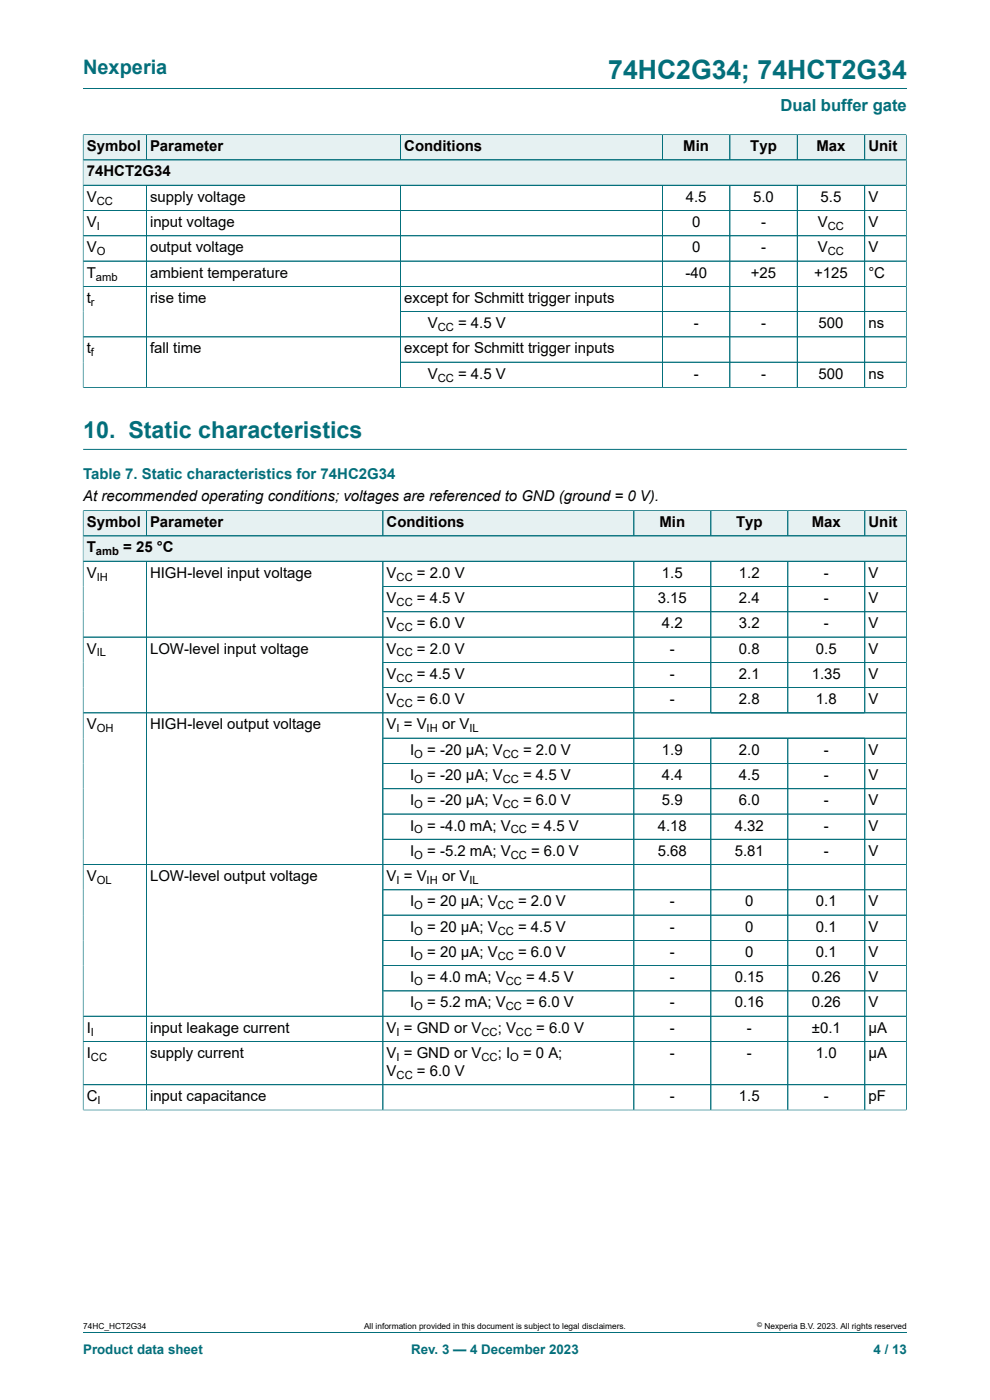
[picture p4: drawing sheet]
<svg xmlns="http://www.w3.org/2000/svg" width="210mm" height="297mm" viewBox="0 0 210 297" stroke-linecap="round" stroke-linejoin="round" font-family="sans-serif">
<defs><g id="words">
<text font-size="5.6" fill="#036f7b" x="129" y="16.8">74HC2G34; 74HCT2G34</text>
<text font-size="4.9" fill="#036f7b" x="17.6" y="93">10. Static characteristics</text>
<text font-size="4.2" fill="#036f7b" x="17.6" y="15.6">Nexperia</text>
<text font-size="3.5" fill="#036f7b" x="165.5" y="23.7">Dual buffer gate</text>
<g font-size="3.2">
<text x="18.4" y="32.1">Symbol</text>
<text x="31.8" y="32.1">Parameter</text>
<text x="85.7" y="32.1">Conditions</text>
<text x="144.9" y="32.1">Min</text>
<text x="159.2" y="32.1">Typ</text>
<text x="173.2" y="32.1">Max</text>
<text x="184.2" y="32.1">Unit</text>
<text x="18.4" y="37.4">74HCT2G34</text>
<text x="18.4" y="42.8">V</text>
<text x="31.8" y="42.8">supply voltage</text>
<text x="145.5" y="42.8">4.5</text>
<text x="159.8" y="42.8">5.0</text>
<text x="174.1" y="42.8">5.5</text>
<text x="184.2" y="42.8">V</text>
<text x="18.4" y="48.2">V</text>
<text x="18.4" y="53.5">V</text>
<text x="31.8" y="48.2">input voltage</text>
<text x="31.8" y="53.5">output voltage</text>
<text x="146.8" y="48.2">0</text>
<text x="146.8" y="53.5">0</text>
<text x="161.4" y="48.2">-</text>
<text x="161.4" y="53.5">-</text>
<text x="173.5" y="48.2">V</text>
<text x="173.5" y="53.5">V</text>
<text x="184.2" y="48.2">V</text>
<text x="184.2" y="53.5">V</text>
<text x="18.4" y="58.9">T</text>
<text x="31.8" y="58.9">ambient temperature</text>
<text x="145.4" y="58.9">-40</text>
<text x="159.3" y="58.9">+25</text>
<text x="172.7" y="58.9">+125</text>
<text x="184.2" y="58.9">°C</text>
<text x="18.4" y="64.3">t</text>
<text x="31.8" y="64.3">rise time</text>
<text x="85.7" y="64.3">except for Schmitt trigger inputs</text>
<text x="90.7" y="69.6">V</text>
<text x="97.2" y="69.6">= 4.5 V</text>
<text x="147.1" y="69.6">-</text>
<text x="161.4" y="69.6">-</text>
<text x="173.6" y="69.6">500</text>
<text x="184.2" y="69.6">ns</text>
<text x="18.4" y="75">t</text>
<text x="31.8" y="75">fall time</text>
<text x="85.7" y="75">except for Schmitt trigger inputs</text>
<text x="90.7" y="80.3">V</text>
<text x="97.2" y="80.3">= 4.5 V</text>
<text x="147.1" y="80.3">-</text>
<text x="161.4" y="80.3">-</text>
<text x="173.6" y="80.3">500</text>
<text x="184.2" y="80.3">ns</text>
<text x="17.6" y="106.2">At recommended operating conditions; voltages are referenced to GND (ground = 0 V).</text>
<text x="18.4" y="111.8">Symbol</text>
<text x="31.8" y="111.8">Parameter</text>
<text x="82" y="111.8">Conditions</text>
<text x="139.9" y="111.8">Min</text>
<text x="156.1" y="111.8">Typ</text>
<text x="172.2" y="111.8">Max</text>
<text x="184.2" y="111.8">Unit</text>
<text x="18.4" y="117.2">T</text>
<text x="26.1" y="117.2">= 25 °C</text>
<text x="18.4" y="122.6">V</text>
<text x="31.8" y="122.6">HIGH-level input voltage</text>
<text x="82" y="122.6">V</text>
<text x="88.4" y="122.6">= 2.0 V</text>
<text x="140.4" y="122.6">1.5</text>
<text x="156.8" y="122.6">1.2</text>
<text x="174.8" y="122.6">-</text>
<text x="184.2" y="122.6">V</text>
<text x="82" y="127.9">V</text>
<text x="88.4" y="127.9">= 4.5 V</text>
<text x="139.5" y="127.9">3.15</text>
<text x="156.8" y="127.9">2.4</text>
<text x="174.8" y="127.9">-</text>
<text x="184.2" y="127.9">V</text>
<text x="82" y="133.3">V</text>
<text x="88.4" y="133.3">= 6.0 V</text>
<text x="140.4" y="133.3">4.2</text>
<text x="156.8" y="133.3">3.2</text>
<text x="174.8" y="133.3">-</text>
<text x="184.2" y="133.3">V</text>
<text x="18.4" y="138.7">V</text>
<text x="31.8" y="138.7">LOW-level input voltage</text>
<text x="82" y="138.7">V</text>
<text x="88.4" y="138.7">= 2.0 V</text>
<text x="142.1" y="138.7">-</text>
<text x="156.8" y="138.7">0.8</text>
<text x="173.1" y="138.7">0.5</text>
<text x="184.2" y="138.7">V</text>
<text x="82" y="144">V</text>
<text x="82" y="149.4">V</text>
<text x="88.4" y="144">= 4.5 V</text>
<text x="88.4" y="149.4">= 6.0 V</text>
<text x="142.1" y="144">-</text>
<text x="142.1" y="149.4">-</text>
<text x="156.8" y="144">2.1</text>
<text x="156.8" y="149.4">2.8</text>
<text x="172.2" y="144">1.35</text>
<text x="173.1" y="149.4">1.8</text>
<text x="184.2" y="144">V</text>
<text x="184.2" y="149.4">V</text>
<text x="18.4" y="154.7">V</text>
<text x="31.8" y="154.7">HIGH-level output voltage</text>
<text x="82" y="154.7">V = V</text>
<text x="93.8" y="154.7">or V</text>
<text x="87" y="160.1">I</text>
<text x="90.6" y="160.1">= -20 μA; V</text>
<text x="110.9" y="160.1">= 2.0 V</text>
<text x="140.4" y="160.1">1.9</text>
<text x="156.8" y="160.1">2.0</text>
<text x="174.8" y="160.1">-</text>
<text x="184.2" y="160.1">V</text>
<text x="87" y="165.5">I</text>
<text x="90.6" y="165.5">= -20 μA; V</text>
<text x="110.9" y="165.5">= 4.5 V</text>
<text x="140.4" y="165.5">4.4</text>
<text x="156.8" y="165.5">4.5</text>
<text x="174.8" y="165.5">-</text>
<text x="184.2" y="165.5">V</text>
<text x="87" y="170.8">I</text>
<text x="90.6" y="170.8">= -20 μA; V</text>
<text x="110.9" y="170.8">= 6.0 V</text>
<text x="140.4" y="170.8">5.9</text>
<text x="156.8" y="170.8">6.0</text>
<text x="174.8" y="170.8">-</text>
<text x="184.2" y="170.8">V</text>
<text x="87" y="176.2">I</text>
<text x="90.6" y="176.2">= -4.0 mA; V</text>
<text x="112.6" y="176.2">= 4.5 V</text>
<text x="139.5" y="176.2">4.18</text>
<text x="155.9" y="176.2">4.32</text>
<text x="174.8" y="176.2">-</text>
<text x="184.2" y="176.2">V</text>
<text x="87" y="181.6">I</text>
<text x="90.6" y="181.6">= -5.2 mA; V</text>
<text x="112.6" y="181.6">= 6.0 V</text>
<text x="139.5" y="181.6">5.68</text>
<text x="155.9" y="181.6">5.81</text>
<text x="174.8" y="181.6">-</text>
<text x="184.2" y="181.6">V</text>
<text x="18.4" y="186.9">V</text>
<text x="31.8" y="186.9">LOW-level output voltage</text>
<text x="82" y="186.9">V = V</text>
<text x="93.8" y="186.9">or V</text>
<text x="87" y="192.3">I</text>
<text x="87" y="197.6">I</text>
<text x="90.6" y="192.3">= 20 μA; V</text>
<text x="90.6" y="197.6">= 20 μA; V</text>
<text x="109.9" y="192.3">= 2.0 V</text>
<text x="109.9" y="197.6">= 4.5 V</text>
<text x="142.1" y="192.3">-</text>
<text x="142.1" y="197.6">-</text>
<text x="158.1" y="192.3">0</text>
<text x="158.1" y="197.6">0</text>
<text x="173.1" y="192.3">0.1</text>
<text x="173.1" y="197.6">0.1</text>
<text x="184.2" y="192.3">V</text>
<text x="184.2" y="197.6">V</text>
<text x="87" y="203">I</text>
<text x="90.6" y="203">= 20 μA; V</text>
<text x="109.9" y="203">= 6.0 V</text>
<text x="142.1" y="203">-</text>
<text x="158.1" y="203">0</text>
<text x="173.1" y="203">0.1</text>
<text x="184.2" y="203">V</text>
<text x="87" y="208.4">I</text>
<text x="90.6" y="208.4">= 4.0 mA; V</text>
<text x="111.6" y="208.4">= 4.5 V</text>
<text x="142.1" y="208.4">-</text>
<text x="155.9" y="208.4">0.15</text>
<text x="172.2" y="208.4">0.26</text>
<text x="184.2" y="208.4">V</text>
<text x="87" y="213.7">I</text>
<text x="90.6" y="213.7">= 5.2 mA; V</text>
<text x="111.6" y="213.7">= 6.0 V</text>
<text x="142.1" y="213.7">-</text>
<text x="155.9" y="213.7">0.16</text>
<text x="172.2" y="213.7">0.26</text>
<text x="184.2" y="213.7">V</text>
<text x="18.4" y="219.1">I</text>
<text x="31.8" y="219.1">input leakage current</text>
<text x="82" y="219.1">V = GND or V</text>
<text x="105.6" y="219.1">; V</text>
<text x="113.8" y="219.1">= 6.0 V</text>
<text x="142.1" y="219.1">-</text>
<text x="158.4" y="219.1">-</text>
<text x="172.2" y="219.1">±0.1</text>
<text x="184.2" y="219.1">μA</text>
<text x="18.4" y="224.4">I</text>
<text x="31.8" y="224.4">supply current</text>
<text x="82" y="224.4">V = GND or V</text>
<text x="105.6" y="224.4">; I</text>
<text x="110.9" y="224.4">= 0 A;</text>
<text x="142.1" y="224.4">-</text>
<text x="158.4" y="224.4">-</text>
<text x="173.1" y="224.4">1.0</text>
<text x="184.2" y="224.4">μA</text>
<text x="18.4" y="233.6">C</text>
<text x="31.8" y="233.6">input capacitance</text>
<text x="82" y="228.3">V</text>
<text x="88.4" y="228.3">= 6.0 V</text>
<text x="142.1" y="233.6">-</text>
<text x="156.8" y="233.6">1.5</text>
<text x="174.8" y="233.6">-</text>
<text x="184.2" y="233.6">pF</text>
</g>
<text font-size="3.2" fill="#036f7b" x="17.6" y="101.7">Table 7. Static characteristics for 74HC2G34</text>
<g font-size="2.8" fill="#036f7b">
<text x="17.6" y="287.2">Product data sheet</text>
<text x="87.2" y="287.2">Rev. 3 — 4 December 2023</text>
<text x="185.3" y="287.2">4 / 13</text>
</g>
<g font-size="2.4">
<text x="20.5" y="43.4">CC</text>
<text x="20.5" y="48.8">I</text>
<text x="175.6" y="48.8">CC</text>
<text x="20.4" y="59.5">amb</text>
<text x="20.5" y="54.1">O</text>
<text x="175.6" y="54.1">CC</text>
<text x="19.3" y="64.9">r</text>
<text x="92.9" y="70.2">CC</text>
<text x="19.3" y="75.6">f</text>
<text x="92.9" y="81">CC</text>
<text x="20.4" y="117.8">amb</text>
<text x="20.5" y="123.2">IH</text>
<text x="84.1" y="123.2">CC</text>
<text x="84.1" y="128.5">CC</text>
<text x="84.1" y="133.9">CC</text>
<text x="20.5" y="139.3">IL</text>
<text x="84.1" y="139.3">CC</text>
<text x="84.1" y="144.6">CC</text>
<text x="84.1" y="150">CC</text>
<text x="20.5" y="155.4">OH</text>
<text x="84.1" y="155.4">I</text>
<text x="90.5" y="155.4">IH</text>
<text x="99.6" y="155.4">IL</text>
<text x="87.9" y="160.7">O</text>
<text x="106.6" y="160.7">CC</text>
<text x="87.9" y="166.1">O</text>
<text x="106.6" y="166.1">CC</text>
<text x="87.9" y="171.4">O</text>
<text x="106.6" y="171.4">CC</text>
<text x="87.9" y="176.8">O</text>
<text x="108.3" y="176.8">CC</text>
<text x="87.9" y="182.2">O</text>
<text x="108.3" y="182.2">CC</text>
<text x="20.5" y="187.5">OL</text>
<text x="84.1" y="187.5">I</text>
<text x="90.5" y="187.5">IH</text>
<text x="99.6" y="187.5">IL</text>
<text x="87.9" y="192.9">O</text>
<text x="105.6" y="192.9">CC</text>
<text x="87.9" y="198.3">O</text>
<text x="87.9" y="203.6">O</text>
<text x="105.6" y="198.3">CC</text>
<text x="105.6" y="203.6">CC</text>
<text x="87.9" y="209">O</text>
<text x="107.3" y="209">CC</text>
<text x="87.9" y="214.3">O</text>
<text x="107.3" y="214.3">CC</text>
<text x="19.3" y="219.7">I</text>
<text x="84.1" y="219.7">I</text>
<text x="102.1" y="219.7">CC</text>
<text x="109.4" y="219.7">CC</text>
<text x="19.3" y="225.1">CC</text>
<text x="84.1" y="225.1">I</text>
<text x="102.1" y="225.1">CC</text>
<text x="108.2" y="225.1">O</text>
<text x="84.1" y="228.9">CC</text>
<text x="20.7" y="234.2">I</text>
</g>
<g font-size="1.8">
<text x="17.6" y="282">74HC_HCT2G34</text>
<text x="77.2" y="282">All information provided in this document is subject to legal disclaimers.</text>
<text x="162.2" y="282">Nexperia B.V. 2023. All rights reserved</text>
</g>
<text font-size="1.4" x="160.6" y="281.6">©</text>
</g></defs>
<path d="M17.6 18.8h174.8" fill="none" stroke="#036f7b" stroke-width=".21"/>
<path d="M17.7 28.6h13.3v5.3h-13.3z" fill="#e6f1f2"/>
<path d="M17.6 28.5v5.4h13.4v-5.3h-13.4" fill="none" stroke="#036f7b" stroke-width=".21"/>
<path d="M31.1 28.6h53.8v5.3h-53.8z" fill="#e6f1f2"/>
<path d="M31 28.6h54v5.3h-54z" fill="none" stroke="#036f7b" stroke-width=".21"/>
<path d="M85 28.6h55.5v5.3h-55.5z" fill="#e6f1f2"/>
<path d="M85 28.6h55.5v5.3h-55.5z" fill="none" stroke="#036f7b" stroke-width=".21"/>
<path d="M140.6 28.6h14.2v5.3h-14.2z" fill="#e6f1f2"/>
<path d="M140.5 28.6h14.3v5.3h-14.3z" fill="none" stroke="#036f7b" stroke-width=".21"/>
<path d="M154.9 28.6h14.2v5.3h-14.2z" fill="#e6f1f2"/>
<path d="M154.8 28.6h14.3v5.3h-14.3z" fill="none" stroke="#036f7b" stroke-width=".21"/>
<path d="M169.2 28.6h14.2v5.3h-14.2z" fill="#e6f1f2"/>
<path d="M169.1 28.6h14.3v5.3h-14.3z" fill="none" stroke="#036f7b" stroke-width=".21"/>
<path d="M183.5 28.6h8.7v5.3h-8.7z" fill="#e6f1f2"/>
<path d="M192.2 28.5v10.8h-174.6v-5.4h174.6M192.3 28.6h-8.9v5.3" fill="none" stroke="#036f7b" stroke-width=".21"/>
<path d="M17.7 34h174.5v5.2h-174.5z" fill="#e6f1f2"/>
<g fill="none" stroke="#036f7b" stroke-width=".21">
<path d="M17.6 39.3h174.6M17.6 28.6v53.7M17.7 28.6h174.5M17.7 33.9h174.5M31 28.6v5.3M31 39.3v42.9M85 28.6v5.3M85 39.3v42.9M140.5 28.6v5.3M140.5 39.3v42.9M154.8 28.6v5.3M154.8 39.3v42.9"/>
<path d="M169.1 28.6v5.3M169.1 39.3v42.9M183.4 28.6v5.3M183.4 39.3v42.9M192.2 28.6v53.7M17.6 44.7h174.6M17.6 50h174.6M17.6 55.4h174.6M17.6 60.7h174.6M17.6 71.5h174.6M85 66.1h107.2M85 76.8h107.2"/>
<path d="M17.6 82.2h174.7M17.6 95.3h174.8"/>
</g>
<path d="M17.7 108.4h13.3v5.2h-13.3z" fill="#e6f1f2"/>
<path d="M17.6 108.3v5.4h13.4v-5.4h-13.4" fill="none" stroke="#036f7b" stroke-width=".21"/>
<path d="M31.1 108.4h50.1v5.2h-50.1z" fill="#e6f1f2"/>
<path d="M31 108.3h50.2v5.4h-50.2z" fill="none" stroke="#036f7b" stroke-width=".21"/>
<path d="M81.3 108.4h52.1v5.2h-52.1z" fill="#e6f1f2"/>
<path d="M133.4 108.3h-52.2v5.4h52.2" fill="none" stroke="#036f7b" stroke-width=".21"/>
<path d="M133.4 108.4h1v5.2h-1z" fill="#e6f1f2"/>
<path d="M133.4 108.3h1.1v5.4h-1.1" fill="none" stroke="#036f7b" stroke-width=".21"/>
<path d="M134.5 108.4h16.2v5.2h-16.2z" fill="#e6f1f2"/>
<path d="M134.5 108.3h16.3v5.4h-16.3z" fill="none" stroke="#036f7b" stroke-width=".21"/>
<path d="M150.9 108.4h16.2v5.2h-16.2z" fill="#e6f1f2"/>
<path d="M150.8 108.3h16.3v5.4h-16.3z" fill="none" stroke="#036f7b" stroke-width=".21"/>
<path d="M167.2 108.4h16.2v5.2h-16.2z" fill="#e6f1f2"/>
<path d="M167.1 108.3h16.4v5.4h-16.4z" fill="none" stroke="#036f7b" stroke-width=".21"/>
<path d="M183.5 108.4h8.7v5.2h-8.7z" fill="#e6f1f2"/>
<path d="M192.3 108.3v10.8h-174.7v-5.4h174.7M192.3 108.3h-8.8v5.4" fill="none" stroke="#036f7b" stroke-width=".21"/>
<path d="M17.7 113.8h174.5v5.2h-174.5z" fill="#e6f1f2"/>
<g fill="none" stroke="#036f7b" stroke-width=".21">
<path d="M17.6 119.1h174.7M17.6 108.4v127.1M17.7 108.3h174.5M31 108.4v5.2M31 119.1v116.4M81.2 108.4v5.2M81.2 119.1v116.4M134.5 108.4v5.2M134.5 119.1v116.4M150.8 108.4v5.2M150.8 119.1v32.1M167.1 108.4v5.2"/>
<path d="M167.1 119.1v32.1M183.5 108.4v5.2M183.5 119.1v32.1M192.2 113.7h-174.5M192.3 108.4v127.1M17.6 135.1h174.7M81.2 124.4h111.1M81.2 129.8h111.1M17.6 151.2h174.7M81.2 140.5h111.1M81.2 145.9h111.1M81.2 156.6h111.1"/>
<path d="M150.8 156.6v78.9M167.1 156.6v78.9M183.5 156.6v78.9M81.2 162h111.1M81.2 167.3h111.1M81.2 172.7h111.1M81.2 178h111.1M81.2 188.8h111.1M81.2 194.1h111.1M81.2 199.5h111.1M192.3 183.4h-174.7M81.2 204.9h111.1"/>
<path d="M81.2 210.2h111.1M192.3 215.6h-174.7M17.6 235.5h174.7M17.6 220.9h174.7M17.6 230.1h174.7M17.6 282.6h174.8"/>
</g>
<use href="#words"/>
</svg>
